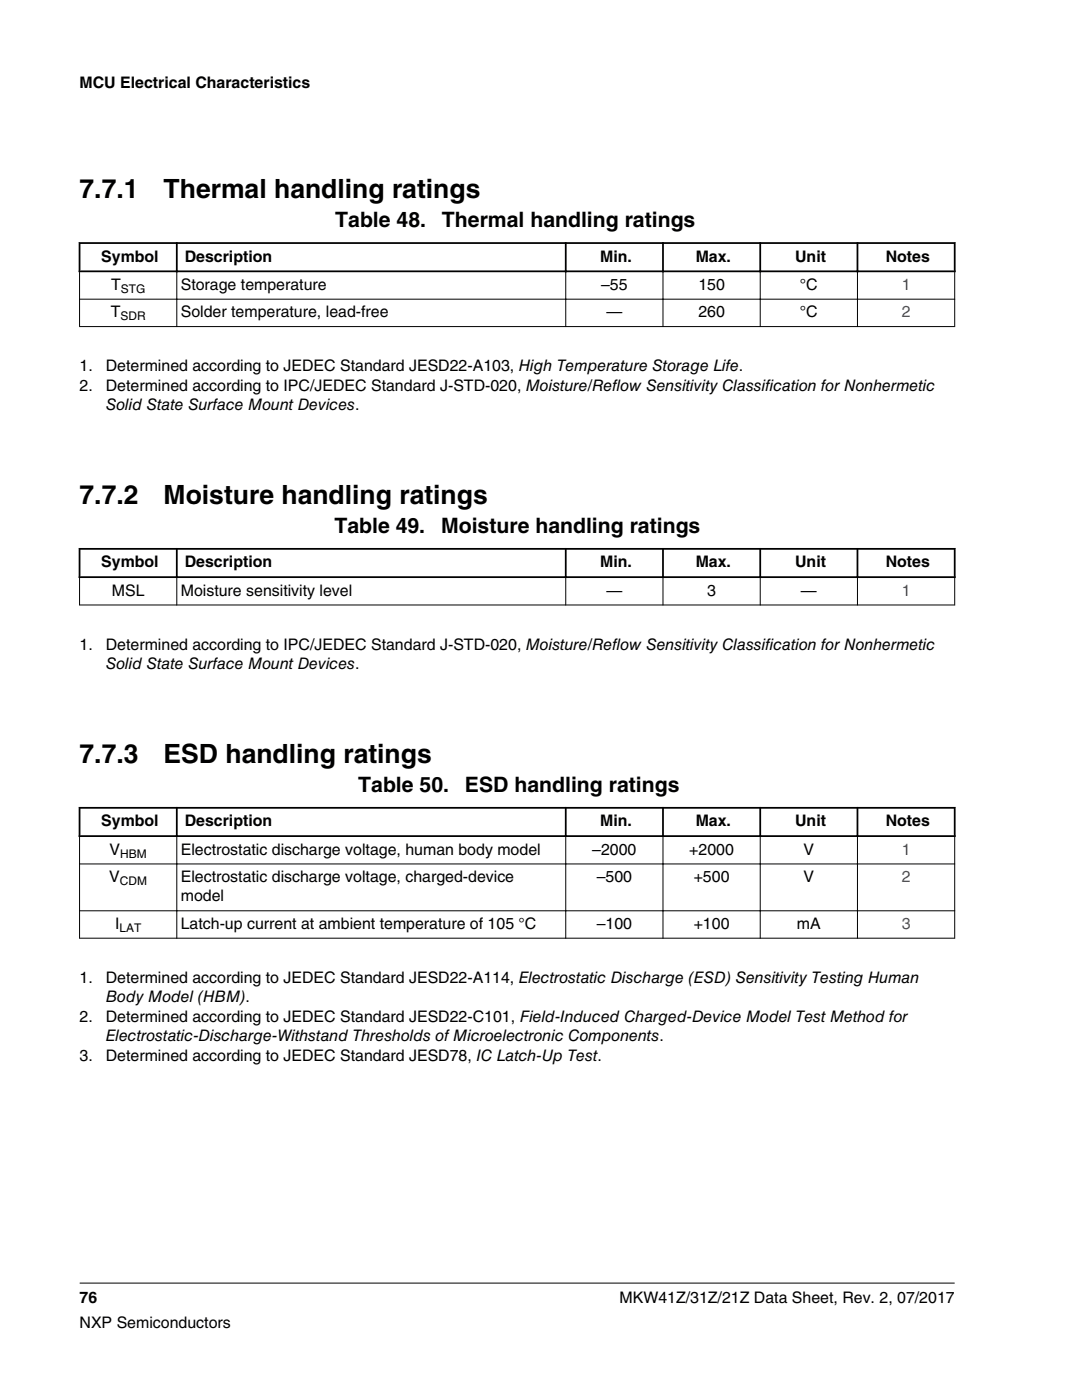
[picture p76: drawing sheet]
<svg xmlns="http://www.w3.org/2000/svg" width="216mm" height="279mm" viewBox="0 0 216 279" stroke-linecap="round" stroke-linejoin="round" font-family="sans-serif">
<defs><g id="words">
<g font-size="5.3">
<text x="15.9" y="39.5">7.7.1</text>
<text x="32.6" y="39.5">Thermal handling ratings</text>
<text x="15.9" y="100.6">7.7.2</text>
<text x="32.6" y="100.6">Moisture handling ratings</text>
<text x="15.9" y="152.3">7.7.3</text>
<text x="32.6" y="152.3">ESD handling ratings</text>
</g>
<g font-size="4.2">
<text x="66.9" y="45.2">Table 48.</text>
<text x="88.2" y="45.2">Thermal handling ratings</text>
<text x="66.7" y="106.3">Table 49.</text>
<text x="88" y="106.3">Moisture handling ratings</text>
<text x="71.5" y="158">Table 50.</text>
<text x="92.8" y="158">ESD handling ratings</text>
</g>
<g font-size="3.2">
<text x="15.9" y="17.5">MCU Electrical Characteristics</text>
<text x="20.2" y="52.2">Symbol</text>
<text x="36.9" y="52.2">Description</text>
<text x="119.8" y="52.2">Min.</text>
<text x="138.8" y="52.2">Max.</text>
<text x="158.7" y="52.2">Unit</text>
<text x="176.7" y="52.2">Notes</text>
<text x="22.2" y="57.8">T</text>
<text x="36.1" y="57.8">Storage temperature</text>
<text x="119.9" y="57.8">–55</text>
<text x="139.3" y="57.8">150</text>
<text x="159.6" y="57.8">°C</text>
<text x="22.1" y="63.3">T</text>
<text x="36.1" y="63.3">Solder temperature, lead-free</text>
<text x="121" y="63.3">—</text>
<text x="139.3" y="63.3">260</text>
<text x="159.6" y="63.3">°C</text>
<text x="15.9" y="74.1">1.</text>
<text x="15.9" y="78">2.</text>
<text x="21.1" y="74.1">Determined according to JEDEC Standard JESD22-A103, High Temperature Storage Life.</text>
<text x="21.1" y="78">Determined according to IPC/JEDEC Standard J-STD-020, Moisture/Reflow Sensitivity Classification for Nonhermetic</text>
<text x="21.1" y="81.8">Solid State Surface Mount Devices.</text>
<text x="20.2" y="113.2">Symbol</text>
<text x="36.9" y="113.2">Description</text>
<text x="119.8" y="113.2">Min.</text>
<text x="138.8" y="113.2">Max.</text>
<text x="158.7" y="113.2">Unit</text>
<text x="176.7" y="113.2">Notes</text>
<text x="22.3" y="118.9">MSL</text>
<text x="36.1" y="118.9">Moisture sensitivity level</text>
<text x="121" y="118.9">—</text>
<text x="141.1" y="118.9">3</text>
<text x="159.8" y="118.9">—</text>
<text x="15.9" y="129.6">1.</text>
<text x="21.1" y="129.6">Determined according to IPC/JEDEC Standard J-STD-020, Moisture/Reflow Sensitivity Classification for Nonhermetic</text>
<text x="21.1" y="133.5">Solid State Surface Mount Devices.</text>
<text x="20.2" y="164.9">Symbol</text>
<text x="36.9" y="164.9">Description</text>
<text x="119.8" y="164.9">Min.</text>
<text x="138.8" y="164.9">Max.</text>
<text x="158.7" y="164.9">Unit</text>
<text x="176.7" y="164.9">Notes</text>
<text x="21.9" y="170.6">V</text>
<text x="36.1" y="170.6">Electrostatic discharge voltage, human body model</text>
<text x="118.2" y="170.6">–2000</text>
<text x="137.5" y="170.6">+2000</text>
<text x="160.3" y="170.6">V</text>
<text x="21.8" y="176">V</text>
<text x="36.1" y="176">Electrostatic discharge voltage, charged-device</text>
<text x="36.1" y="179.9">model</text>
<text x="119.1" y="176">–500</text>
<text x="138.4" y="176">+500</text>
<text x="160.3" y="176">V</text>
<text x="23" y="185.4">I</text>
<text x="36.1" y="185.4">Latch-up current at ambient temperature of 105 °C</text>
<text x="119.1" y="185.4">–100</text>
<text x="138.4" y="185.4">+100</text>
<text x="159" y="185.4">mA</text>
<text x="15.9" y="196.1">1.</text>
<text x="21.1" y="196.1">Determined according to JEDEC Standard JESD22-A114, Electrostatic Discharge (ESD) Sensitivity Testing Human</text>
<text x="15.9" y="203.9">2.</text>
<text x="21.1" y="200">Body Model (HBM).</text>
<text x="21.1" y="203.9">Determined according to JEDEC Standard JESD22-C101, Field-Induced Charged-Device Model Test Method for</text>
<text x="21.1" y="207.8">Electrostatic-Discharge-Withstand Thresholds of Microelectronic Components.</text>
<text x="15.9" y="211.7">3.</text>
<text x="21.1" y="211.7">Determined according to JEDEC Standard JESD78, IC Latch-Up Test.</text>
<text x="15.9" y="260">76</text>
<text x="123.6" y="260">MKW41Z/31Z/21Z Data Sheet, Rev. 2, 07/2017</text>
<text x="15.9" y="265">NXP Semiconductors</text>
</g>
<g font-size="3.2" fill="#00f">
<text x="179.9" y="57.8">1</text>
<text x="179.9" y="63.3">2</text>
<text x="179.9" y="118.9">1</text>
<text x="179.9" y="170.6">1</text>
<text x="179.9" y="176">2</text>
<text x="179.9" y="185.4">3</text>
</g>
<g font-size="2.4">
<text x="24.1" y="58.5">STG</text>
<text x="24" y="63.9">SDR</text>
<text x="24" y="171.2">HBM</text>
<text x="23.9" y="176.7">CDM</text>
<text x="23.8" y="186">LAT</text>
</g>
</g></defs>
<path d="M15.7 48.5h175M15.7 54.2h175M15.9 48.3v6M35.3 48.3v6M112.9 48.3v6M132.3 48.3v6M151.7 48.3v6M171.1 48.3v6M190.5 48.3v6" fill="none" stroke="#000" stroke-width=".35"/>
<path d="M15.8 59.7h174.8M15.9 54.3v11M35.3 53.9v11.4M112.9 53.9v11.4M132.3 53.9v11.4M151.7 53.9v11.4M171.1 53.9v11.4M190.5 54.3v11M15.8 65.2h174.8" fill="none" stroke="#000" stroke-width=".2"/>
<g fill="#fff">
<path d="M15.9 102.7h174.6v19.9h-174.6z" fill-rule="evenodd"/>
<path d="M16.1 109.7h19v5.3h-19z" fill-rule="evenodd"/>
<path d="M35.5 109.7h77.2v5.3h-77.2z" fill-rule="evenodd"/>
<path d="M113.1 109.7h19v5.3h-19z" fill-rule="evenodd"/>
<path d="M132.5 109.7h19v5.3h-19z" fill-rule="evenodd"/>
<path d="M151.9 109.7h19v5.3h-19z" fill-rule="evenodd"/>
<path d="M171.3 109.7h19v5.3h-19z" fill-rule="evenodd"/>
<path d="M16 115.4h19.2v5.2h-19.2z" fill-rule="evenodd"/>
<path d="M35.4 115.4h77.4v5.2h-77.4z" fill-rule="evenodd"/>
<path d="M113 115.4h19.2v5.2h-19.2z" fill-rule="evenodd"/>
<path d="M132.4 115.4h19.2v5.2h-19.2z" fill-rule="evenodd"/>
<path d="M151.8 115.4h19.2v5.2h-19.2z" fill-rule="evenodd"/>
<path d="M171.2 115.4h19.2v5.2h-19.2z" fill-rule="evenodd"/>
</g>
<path d="M15.7 109.5h175M15.7 115.2h175M15.9 109.4v6M35.3 109.4v6M112.9 109.4v6M132.3 109.4v6M151.7 109.4v6M171.1 109.4v6M190.5 109.4v6" fill="none" stroke="#000" stroke-width=".35"/>
<path d="M15.9 115.3v5.5M35.3 115v5.8M112.9 115v5.8M132.3 115v5.8M151.7 115v5.8M171.1 115v5.8M190.5 115.3v5.5M15.8 120.7h174.8" fill="none" stroke="#000" stroke-width=".2"/>
<g fill="#fff">
<path d="M15.9 154.3h174.6v34.8h-174.6z" fill-rule="evenodd"/>
<path d="M16.1 161.4h19v5.3h-19z" fill-rule="evenodd"/>
<path d="M35.5 161.4h77.2v5.3h-77.2z" fill-rule="evenodd"/>
<path d="M113.1 161.4h19v5.3h-19z" fill-rule="evenodd"/>
<path d="M132.5 161.4h19v5.3h-19z" fill-rule="evenodd"/>
<path d="M151.9 161.4h19v5.3h-19z" fill-rule="evenodd"/>
<path d="M171.3 161.4h19v5.3h-19z" fill-rule="evenodd"/>
<path d="M16 167h19.2v5.3h-19.2z" fill-rule="evenodd"/>
<path d="M35.4 167h77.4v5.3h-77.4z" fill-rule="evenodd"/>
<path d="M113 167h19.2v5.3h-19.2z" fill-rule="evenodd"/>
<path d="M132.4 167h19.2v5.3h-19.2z" fill-rule="evenodd"/>
<path d="M151.8 167h19.2v5.3h-19.2z" fill-rule="evenodd"/>
<path d="M171.2 167h19.2v5.3h-19.2z" fill-rule="evenodd"/>
<path d="M16 172.5h19.2v9.2h-19.2z" fill-rule="evenodd"/>
<path d="M35.4 172.5h77.4v9.2h-77.4z" fill-rule="evenodd"/>
<path d="M113 172.5h19.2v9.2h-19.2z" fill-rule="evenodd"/>
<path d="M132.4 172.5h19.2v9.2h-19.2z" fill-rule="evenodd"/>
<path d="M151.8 172.5h19.2v9.2h-19.2z" fill-rule="evenodd"/>
<path d="M171.2 172.5h19.2v9.2h-19.2z" fill-rule="evenodd"/>
<path d="M16 181.9h19.2v5.2h-19.2z" fill-rule="evenodd"/>
<path d="M35.4 181.9h77.4v5.2h-77.4z" fill-rule="evenodd"/>
<path d="M113 181.9h19.2v5.2h-19.2z" fill-rule="evenodd"/>
<path d="M132.4 181.9h19.2v5.2h-19.2z" fill-rule="evenodd"/>
<path d="M151.8 181.9h19.2v5.2h-19.2z" fill-rule="evenodd"/>
<path d="M171.2 181.9h19.2v5.2h-19.2z" fill-rule="evenodd"/>
</g>
<path d="M15.7 161.2h175M15.7 166.9h175M15.9 161v6M35.3 161v6M112.9 161v6M132.3 161v6M151.7 161v6M171.1 161v6M190.5 161v6" fill="none" stroke="#000" stroke-width=".35"/>
<path d="M15.8 172.4h174.8M15.9 167v20.3M35.3 166.7v20.6M112.9 166.7v20.6M132.3 166.7v20.6M151.7 166.7v20.6M171.1 166.7v20.6M190.5 167v20.3M15.8 181.8h174.8M15.8 187.2h174.8M15.9 256.1h174.6" fill="none" stroke="#000" stroke-width=".2"/>
<use href="#words"/>
</svg>
